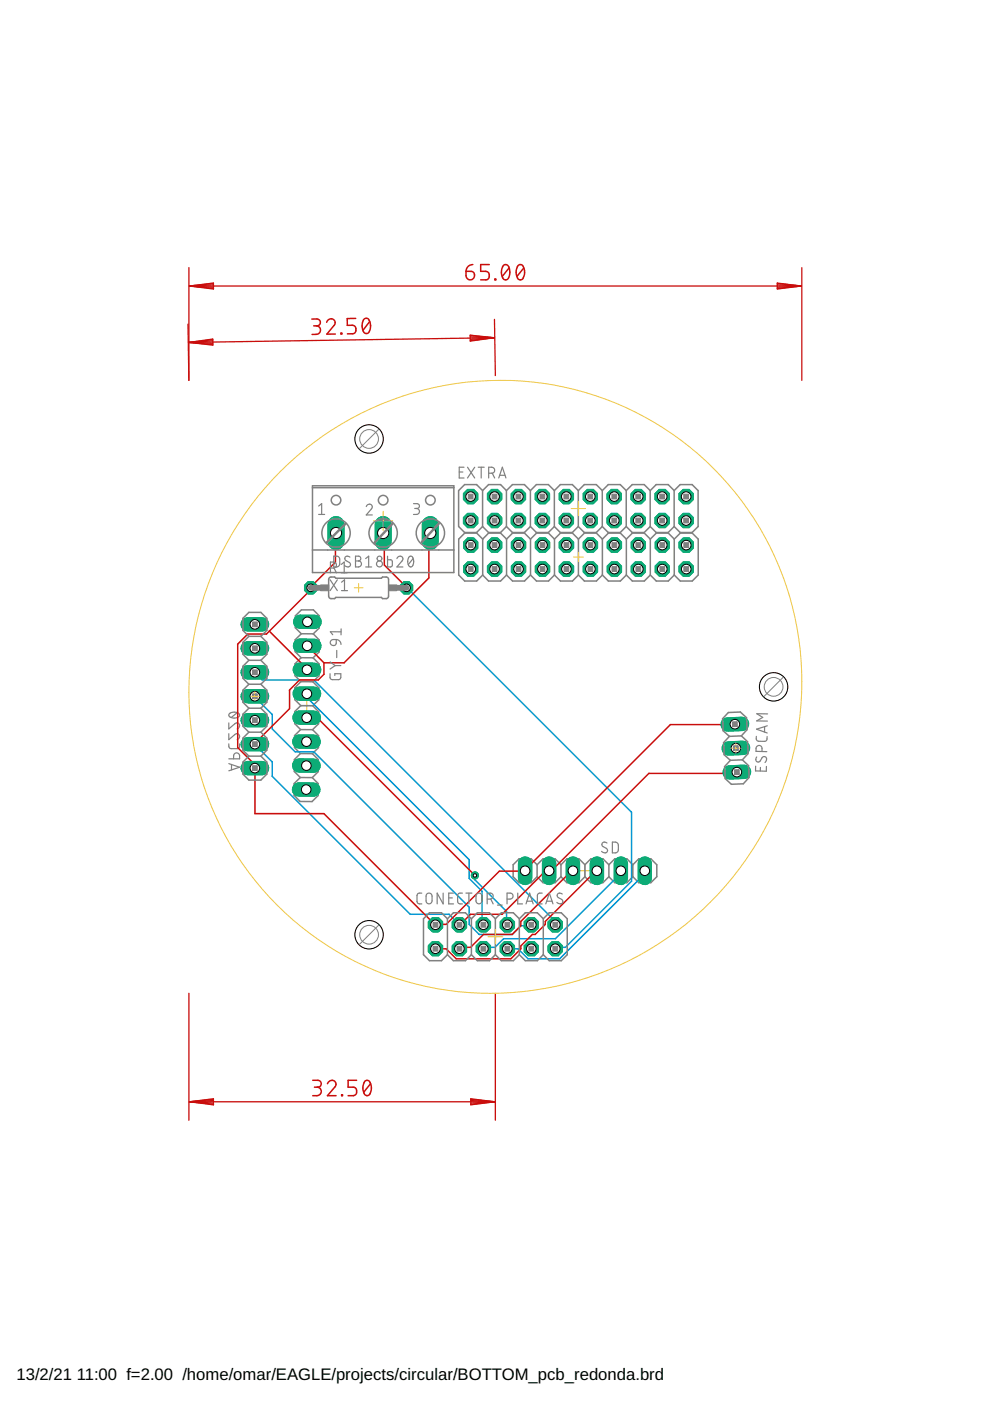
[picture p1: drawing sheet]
<svg xmlns="http://www.w3.org/2000/svg" width="210mm" height="297mm" viewBox="0 0 210 297" stroke-linecap="round" stroke-linejoin="round" font-family="sans-serif">
<defs><g id="words">
<g font-size="3.5">
<text x="3.5" y="292.5">13/2/21</text>
<text x="16.3" y="292.5">11:00 f=2.00 /home/omar/EAGLE/projects/circular/BOTTOM_pcb_redonda.brd</text>
</g>
</g></defs>
<path d="M63.8 149.6h2.5M65 148.4v2.4M123 184.6h2.1M124 183.5v2.2" fill="none" stroke="#afd134" stroke-width=".21"/>
<path d="M48.5 157.7v.7l.5 .3 1.6-.1 .2-.2v-.7M48.5 155.6v1.2l1.3-1.1a.63 .63 0 0 1 1 .2 .63 .63 0 0 1-.5 .9M48.5 153.3v1.2l1.3-1a.63 .63 0 0 1 1 .1 .63 .63 0 0 1-.5 .9M48.7 151.3a1.68 1.68 0 0 1 2.1 .1 .94 .94 0 0 1-1.4 .8l-.7-.2-.2-.4zM50.3 151.1l-1.3 1M48.5 160.9h2.3v-.6a.63 .63 0 0 0-.6-.7 .63 .63 0 0 0-.7 .7v.6M48.5 161.9l2.3 .8-2.3 .7M49.1 162.1v1.1" fill="none" stroke="#808080" stroke-width=".25"/>
<g fill="#808080" stroke="#808080" stroke-width=".21">
<path d="M64.5 161.8h1l-.1 1h-1z"/>
<path d="M64.5 156.7h1v1.1l-1-.1z"/>
<path d="M64.5 151.7h1v1h-1z"/>
<path d="M64.6 146.6h1v1h-1.1z"/>
<path d="M64.6 141.5h1v1h-1z"/>
<path d="M64.6 136.4h1v1h-1z"/>
<path d="M64.7 131.3h1v1.1h-1.1z"/>
<path d="M64.4 166.9h1v1h-1z"/>
<path d="M115.9 184.1h1v1h-1z"/>
<path d="M121 184.1h1v1h-1z"/>
<path d="M126 184.1h1.1v1h-1.1z"/>
<path d="M131.1 184.1h1v1h-1z"/>
<path d="M136.2 184.1h1v1h-1z"/>
<path d="M110.8 184.1h1v1h-1z"/>
</g>
<g fill="none" stroke="#808080" stroke-width=".32">
<path d="M63.8 139.4l-1.2 1.3-.1 2.6 1.3 1.2M63.8 139.4l2.6 .1M63.9 134.4l-1.3-1.3v-2.5l1.3-1.3h2.5l1.3 1.3v2.5l-1.3 1.3M63.9 134.4h2.5M63.9 134.4l-1.3 1.2v2.6l1.2 1.2M66.4 139.5l1.2 1.3v2.5l-1.3 1.2M66.4 134.4l1.3 1.3v2.5l-1.3 1.3M63.7 159.8l-1.3 1.2v2.6l1.3 1.2M63.7 159.8h2.5M63.7 154.7l-1.2 1.3-.1 2.5 1.3 1.3M63.7 154.7h2.6M63.8 149.6h2.5"/>
<path d="M63.8 149.6l-1.3 1.3v2.5l1.2 1.3M63.8 144.5l-1.3 1.3v2.5l1.3 1.3M63.8 144.5h2.5M66.2 159.8l1.3 1.3v2.5l-1.3 1.3M66.3 154.7l1.2 1.3v2.5l-1.3 1.3M66.3 149.6l1.3 1.3-.1 2.6-1.2 1.2M66.3 144.5l1.3 1.3v2.6l-1.3 1.2M63.7 164.8l2.5 .1M63.7 164.8l-1.3 1.3v2.6l1.2 1.2h2.6l1.2-1.2 .1-2.6-1.3-1.2M113.9 183.3l-1.3-1.2h-2.5l-1.3 1.2v2.6l1.3 1.3h2.5l1.3-1.3M113.9 183.3l1.2-1.2h2.6l1.2 1.2M113.9 183.3v2.6"/>
<path d="M113.9 185.9l1.2 1.3h2.6l1.2-1.3M118.9 183.3l1.3-1.2h2.5l1.3 1.2M118.9 183.3v2.6M118.9 185.9l1.3 1.3h2.5l1.3-1.3M124 183.3l1.3-1.2h2.5l1.3 1.2M124 185.9l1.3 1.3h2.5l1.3-1.3M124 183.3v2.6M129.1 183.3l1.3-1.2h2.5l1.3 1.2M129.1 185.9l1.3 1.3h2.5l1.3-1.3M129.1 183.3v2.6M134.2 183.3l1.2-1.2h2.6l1.3 1.2v2.6l-1.3 1.3h-2.6l-1.2-1.3M134.2 183.3v2.6"/>
</g>
<path d="M86.2 124.6l47.7 47.6v14.6l-14 14.1h-2.1l-.1 .2M54 147.6l.1 .2 3.6 3.7v3l4.9 4.9h3.9l33 32.9v3.7l2.1 2.1h7l1.8-1.8h2.2v-.2M54 157.8l3.7 3.7v3.1l29.3 29.2h8.2l2.2 2.3M54 142.5l1.6 1.7h10.9l51 50.9v.9l.2 .1M65.1 147.1l.2 .1v.9l34.2 34.2v3.9l2.7 2.8v7l.3 .1M54.1 162.8l-.1 .1M100.7 185.6v.9l6.7 6.7v2.8l.2 .1M131.6 184.6l-.1 .1v.6l-13.7 13.7h-11l-1.9 1.9h-2.4v.2M136.7 184.6v.7l-18 18h-6.7l-2.2-2.1-2.2-.1" fill="none" stroke="#0696d7" stroke-width=".32"/>
<circle cx="92.3" cy="201.1" r="1.65" fill="#0dab76" stroke="#0dab76" stroke-width=".21"/>
<circle cx="92.3" cy="201.1" r="1.02" fill="#fff" stroke="#000" stroke-width=".21"/>
<circle cx="92.3" cy="196.1" r="1.65" fill="#0dab76" stroke="#0dab76" stroke-width=".21"/>
<circle cx="92.3" cy="196.1" r="1.02" fill="#fff" stroke="#000" stroke-width=".21"/>
<circle cx="97.4" cy="201.1" r="1.65" fill="#0dab76" stroke="#0dab76" stroke-width=".21"/>
<circle cx="97.4" cy="201.1" r="1.02" fill="#fff" stroke="#000" stroke-width=".21"/>
<circle cx="97.4" cy="196.1" r="1.65" fill="#0dab76" stroke="#0dab76" stroke-width=".21"/>
<circle cx="97.4" cy="196.1" r="1.02" fill="#fff" stroke="#000" stroke-width=".21"/>
<circle cx="102.5" cy="201.1" r="1.65" fill="#0dab76" stroke="#0dab76" stroke-width=".21"/>
<circle cx="102.5" cy="201.1" r="1.02" fill="#fff" stroke="#000" stroke-width=".21"/>
<circle cx="102.5" cy="196.1" r="1.65" fill="#0dab76" stroke="#0dab76" stroke-width=".21"/>
<circle cx="102.5" cy="196.1" r="1.02" fill="#fff" stroke="#000" stroke-width=".21"/>
<circle cx="107.6" cy="201.1" r="1.65" fill="#0dab76" stroke="#0dab76" stroke-width=".21"/>
<circle cx="107.6" cy="201.1" r="1.02" fill="#fff" stroke="#000" stroke-width=".21"/>
<circle cx="107.6" cy="196.1" r="1.65" fill="#0dab76" stroke="#0dab76" stroke-width=".21"/>
<circle cx="107.6" cy="196.1" r="1.02" fill="#fff" stroke="#000" stroke-width=".21"/>
<circle cx="112.6" cy="201.1" r="1.65" fill="#0dab76" stroke="#0dab76" stroke-width=".21"/>
<circle cx="112.6" cy="201.1" r="1.02" fill="#fff" stroke="#000" stroke-width=".21"/>
<circle cx="112.6" cy="196.1" r="1.65" fill="#0dab76" stroke="#0dab76" stroke-width=".21"/>
<circle cx="112.6" cy="196.1" r="1.02" fill="#fff" stroke="#000" stroke-width=".21"/>
<circle cx="117.7" cy="201.1" r="1.65" fill="#0dab76" stroke="#0dab76" stroke-width=".21"/>
<circle cx="117.7" cy="201.1" r="1.02" fill="#fff" stroke="#000" stroke-width=".21"/>
<circle cx="117.7" cy="196.1" r="1.65" fill="#0dab76" stroke="#0dab76" stroke-width=".21"/>
<circle cx="117.7" cy="196.1" r="1.02" fill="#fff" stroke="#000" stroke-width=".21"/>
<path d="M52.5 162.9h3.1" fill="none" stroke="#0dab76" stroke-width="3"/>
<circle cx="54" cy="162.9" r="1.02" fill="#fff" stroke="#000" stroke-width=".21"/>
<path d="M52.5 157.8h3.1" fill="none" stroke="#0dab76" stroke-width="3"/>
<circle cx="54" cy="157.8" r="1.02" fill="#fff" stroke="#000" stroke-width=".21"/>
<path d="M52.5 152.7h3.1" fill="none" stroke="#0dab76" stroke-width="3"/>
<circle cx="54" cy="152.7" r="1.02" fill="#fff" stroke="#000" stroke-width=".21"/>
<path d="M52.5 147.6h3.1" fill="none" stroke="#0dab76" stroke-width="3"/>
<circle cx="54" cy="147.6" r="1.02" fill="#fff" stroke="#000" stroke-width=".21"/>
<path d="M52.5 142.5h3.1" fill="none" stroke="#0dab76" stroke-width="3"/>
<circle cx="54" cy="142.5" r="1.02" fill="#fff" stroke="#000" stroke-width=".21"/>
<path d="M52.5 137.5h3.1" fill="none" stroke="#0dab76" stroke-width="3"/>
<circle cx="54" cy="137.5" r="1.02" fill="#fff" stroke="#000" stroke-width=".21"/>
<path d="M52.5 132.4h3.1" fill="none" stroke="#0dab76" stroke-width="3"/>
<circle cx="54" cy="132.4" r="1.02" fill="#fff" stroke="#000" stroke-width=".21"/>
<path d="M63.6 131.8h3.1" fill="none" stroke="#0dab76" stroke-width="3"/>
<circle cx="65.2" cy="131.8" r="1.02" fill="#fff" stroke="#000" stroke-width=".21"/>
<path d="M63.6 136.9h3.1" fill="none" stroke="#0dab76" stroke-width="3"/>
<circle cx="65.1" cy="136.9" r="1.02" fill="#fff" stroke="#000" stroke-width=".21"/>
<path d="M63.6 142h3" fill="none" stroke="#0dab76" stroke-width="3"/>
<circle cx="65.1" cy="142" r="1.02" fill="#fff" stroke="#000" stroke-width=".21"/>
<path d="M63.5 147.1h3.1" fill="none" stroke="#0dab76" stroke-width="3"/>
<circle cx="65.1" cy="147.1" r="1.02" fill="#fff" stroke="#000" stroke-width=".21"/>
<path d="M63.5 152.1l3 .1" fill="none" stroke="#0dab76" stroke-width="3"/>
<circle cx="65" cy="152.2" r="1.02" fill="#fff" stroke="#000" stroke-width=".21"/>
<path d="M63.5 157.2h3" fill="none" stroke="#0dab76" stroke-width="3"/>
<circle cx="65" cy="157.2" r="1.02" fill="#fff" stroke="#000" stroke-width=".21"/>
<path d="M63.4 162.3h3.1" fill="none" stroke="#0dab76" stroke-width="3"/>
<circle cx="65" cy="162.3" r="1.02" fill="#fff" stroke="#000" stroke-width=".21"/>
<path d="M63.4 167.4h3" fill="none" stroke="#0dab76" stroke-width="3"/>
<circle cx="64.9" cy="167.4" r="1.02" fill="#fff" stroke="#000" stroke-width=".21"/>
<path d="M71.2 111.2v3.6" fill="none" stroke="#0dab76" stroke-width="3.6"/>
<circle cx="71.2" cy="113" r="1.19" fill="#fff" stroke="#000" stroke-width=".21"/>
<path d="M81.2 111.2v3.6" fill="none" stroke="#0dab76" stroke-width="3.6"/>
<circle cx="81.2" cy="113" r="1.19" fill="#fff" stroke="#000" stroke-width=".21"/>
<path d="M91.2 111.2v3.6" fill="none" stroke="#0dab76" stroke-width="3.6"/>
<circle cx="91.2" cy="113" r="1.19" fill="#fff" stroke="#000" stroke-width=".21"/>
<circle cx="65.9" cy="124.6" r="1.42" fill="#0dab76" stroke="#0dab76" stroke-width=".21"/>
<circle cx="65.9" cy="124.6" r=".8" fill="#fff" stroke="#000" stroke-width=".21"/>
<circle cx="86.2" cy="124.6" r="1.42" fill="#0dab76" stroke="#0dab76" stroke-width=".21"/>
<circle cx="86.2" cy="124.6" r=".8" fill="#fff" stroke="#000" stroke-width=".21"/>
<path d="M157.3 153.5l-3 .1" fill="none" stroke="#0dab76" stroke-width="3"/>
<circle cx="155.8" cy="153.5" r="1.02" fill="#fff" stroke="#000" stroke-width=".21"/>
<path d="M157.5 158.6l-3 .1" fill="none" stroke="#0dab76" stroke-width="3"/>
<circle cx="156" cy="158.6" r="1.02" fill="#fff" stroke="#000" stroke-width=".21"/>
<path d="M157.8 163.6l-3.1 .2" fill="none" stroke="#0dab76" stroke-width="3"/>
<circle cx="156.2" cy="163.7" r="1.02" fill="#fff" stroke="#000" stroke-width=".21"/>
<path d="M136.7 183.1v3" fill="none" stroke="#0dab76" stroke-width="3"/>
<circle cx="136.7" cy="184.6" r="1.02" fill="#fff" stroke="#000" stroke-width=".21"/>
<path d="M131.6 183.1v3" fill="none" stroke="#0dab76" stroke-width="3"/>
<circle cx="131.6" cy="184.6" r="1.02" fill="#fff" stroke="#000" stroke-width=".21"/>
<path d="M126.6 183.1v3" fill="none" stroke="#0dab76" stroke-width="3"/>
<circle cx="126.6" cy="184.6" r="1.02" fill="#fff" stroke="#000" stroke-width=".21"/>
<path d="M121.5 183.1v3" fill="none" stroke="#0dab76" stroke-width="3"/>
<circle cx="121.5" cy="184.6" r="1.02" fill="#fff" stroke="#000" stroke-width=".21"/>
<path d="M116.4 183.1v3" fill="none" stroke="#0dab76" stroke-width="3"/>
<circle cx="116.4" cy="184.6" r="1.02" fill="#fff" stroke="#000" stroke-width=".21"/>
<path d="M111.3 183.1v3" fill="none" stroke="#0dab76" stroke-width="3"/>
<circle cx="111.3" cy="184.6" r="1.02" fill="#fff" stroke="#000" stroke-width=".21"/>
<circle cx="99.8" cy="110.4" r="1.65" fill="#0dab76" stroke="#0dab76" stroke-width=".21"/>
<circle cx="99.8" cy="110.4" r="1.02" fill="#fff" stroke="#000" stroke-width=".21"/>
<circle cx="99.8" cy="105.3" r="1.65" fill="#0dab76" stroke="#0dab76" stroke-width=".21"/>
<circle cx="99.8" cy="105.3" r="1.02" fill="#fff" stroke="#000" stroke-width=".21"/>
<circle cx="104.9" cy="110.4" r="1.65" fill="#0dab76" stroke="#0dab76" stroke-width=".21"/>
<circle cx="104.9" cy="110.4" r="1.02" fill="#fff" stroke="#000" stroke-width=".21"/>
<circle cx="104.9" cy="105.3" r="1.65" fill="#0dab76" stroke="#0dab76" stroke-width=".21"/>
<circle cx="104.9" cy="105.3" r="1.02" fill="#fff" stroke="#000" stroke-width=".21"/>
<circle cx="109.9" cy="110.4" r="1.65" fill="#0dab76" stroke="#0dab76" stroke-width=".21"/>
<circle cx="109.9" cy="110.4" r="1.02" fill="#fff" stroke="#000" stroke-width=".21"/>
<circle cx="109.9" cy="105.3" r="1.65" fill="#0dab76" stroke="#0dab76" stroke-width=".21"/>
<circle cx="109.9" cy="105.3" r="1.02" fill="#fff" stroke="#000" stroke-width=".21"/>
<circle cx="115" cy="110.4" r="1.65" fill="#0dab76" stroke="#0dab76" stroke-width=".21"/>
<circle cx="115" cy="110.4" r="1.02" fill="#fff" stroke="#000" stroke-width=".21"/>
<circle cx="115" cy="105.3" r="1.65" fill="#0dab76" stroke="#0dab76" stroke-width=".21"/>
<circle cx="115" cy="105.3" r="1.02" fill="#fff" stroke="#000" stroke-width=".21"/>
<circle cx="120.1" cy="110.4" r="1.65" fill="#0dab76" stroke="#0dab76" stroke-width=".21"/>
<circle cx="120.1" cy="110.4" r="1.02" fill="#fff" stroke="#000" stroke-width=".21"/>
<circle cx="120.1" cy="105.3" r="1.65" fill="#0dab76" stroke="#0dab76" stroke-width=".21"/>
<circle cx="120.1" cy="105.3" r="1.02" fill="#fff" stroke="#000" stroke-width=".21"/>
<circle cx="125.2" cy="110.4" r="1.65" fill="#0dab76" stroke="#0dab76" stroke-width=".21"/>
<circle cx="125.2" cy="110.4" r="1.02" fill="#fff" stroke="#000" stroke-width=".21"/>
<circle cx="125.2" cy="105.3" r="1.65" fill="#0dab76" stroke="#0dab76" stroke-width=".21"/>
<circle cx="125.2" cy="105.3" r="1.02" fill="#fff" stroke="#000" stroke-width=".21"/>
<circle cx="130.2" cy="110.4" r="1.65" fill="#0dab76" stroke="#0dab76" stroke-width=".21"/>
<circle cx="130.2" cy="110.4" r="1.02" fill="#fff" stroke="#000" stroke-width=".21"/>
<circle cx="130.2" cy="105.3" r="1.65" fill="#0dab76" stroke="#0dab76" stroke-width=".21"/>
<circle cx="130.2" cy="105.3" r="1.02" fill="#fff" stroke="#000" stroke-width=".21"/>
<circle cx="135.3" cy="110.4" r="1.65" fill="#0dab76" stroke="#0dab76" stroke-width=".21"/>
<circle cx="135.3" cy="110.4" r="1.02" fill="#fff" stroke="#000" stroke-width=".21"/>
<circle cx="135.3" cy="105.3" r="1.65" fill="#0dab76" stroke="#0dab76" stroke-width=".21"/>
<circle cx="135.3" cy="105.3" r="1.02" fill="#fff" stroke="#000" stroke-width=".21"/>
<circle cx="140.4" cy="110.4" r="1.65" fill="#0dab76" stroke="#0dab76" stroke-width=".21"/>
<circle cx="140.4" cy="110.4" r="1.02" fill="#fff" stroke="#000" stroke-width=".21"/>
<circle cx="140.4" cy="105.3" r="1.65" fill="#0dab76" stroke="#0dab76" stroke-width=".21"/>
<circle cx="140.4" cy="105.3" r="1.02" fill="#fff" stroke="#000" stroke-width=".21"/>
<circle cx="145.5" cy="110.4" r="1.65" fill="#0dab76" stroke="#0dab76" stroke-width=".21"/>
<circle cx="145.5" cy="110.4" r="1.02" fill="#fff" stroke="#000" stroke-width=".21"/>
<circle cx="145.5" cy="105.3" r="1.65" fill="#0dab76" stroke="#0dab76" stroke-width=".21"/>
<circle cx="145.5" cy="105.3" r="1.02" fill="#fff" stroke="#000" stroke-width=".21"/>
<circle cx="99.8" cy="120.6" r="1.65" fill="#0dab76" stroke="#0dab76" stroke-width=".21"/>
<circle cx="99.8" cy="120.7" r="1.02" fill="#fff" stroke="#000" stroke-width=".21"/>
<circle cx="99.8" cy="115.6" r="1.65" fill="#0dab76" stroke="#0dab76" stroke-width=".21"/>
<circle cx="99.8" cy="115.6" r="1.02" fill="#fff" stroke="#000" stroke-width=".21"/>
<circle cx="104.9" cy="120.6" r="1.65" fill="#0dab76" stroke="#0dab76" stroke-width=".21"/>
<circle cx="104.9" cy="120.7" r="1.02" fill="#fff" stroke="#000" stroke-width=".21"/>
<circle cx="104.9" cy="115.6" r="1.65" fill="#0dab76" stroke="#0dab76" stroke-width=".21"/>
<circle cx="104.9" cy="115.6" r="1.02" fill="#fff" stroke="#000" stroke-width=".21"/>
<circle cx="109.9" cy="120.6" r="1.65" fill="#0dab76" stroke="#0dab76" stroke-width=".21"/>
<circle cx="109.9" cy="120.7" r="1.02" fill="#fff" stroke="#000" stroke-width=".21"/>
<circle cx="109.9" cy="115.6" r="1.65" fill="#0dab76" stroke="#0dab76" stroke-width=".21"/>
<circle cx="109.9" cy="115.6" r="1.02" fill="#fff" stroke="#000" stroke-width=".21"/>
<circle cx="115" cy="120.6" r="1.65" fill="#0dab76" stroke="#0dab76" stroke-width=".21"/>
<circle cx="115" cy="120.7" r="1.02" fill="#fff" stroke="#000" stroke-width=".21"/>
<circle cx="115" cy="115.6" r="1.65" fill="#0dab76" stroke="#0dab76" stroke-width=".21"/>
<circle cx="115" cy="115.6" r="1.02" fill="#fff" stroke="#000" stroke-width=".21"/>
<circle cx="120.1" cy="120.6" r="1.65" fill="#0dab76" stroke="#0dab76" stroke-width=".21"/>
<circle cx="120.1" cy="120.7" r="1.02" fill="#fff" stroke="#000" stroke-width=".21"/>
<circle cx="120.1" cy="115.6" r="1.65" fill="#0dab76" stroke="#0dab76" stroke-width=".21"/>
<circle cx="120.1" cy="115.6" r="1.02" fill="#fff" stroke="#000" stroke-width=".21"/>
<circle cx="125.2" cy="120.6" r="1.65" fill="#0dab76" stroke="#0dab76" stroke-width=".21"/>
<circle cx="125.2" cy="120.7" r="1.02" fill="#fff" stroke="#000" stroke-width=".21"/>
<circle cx="125.2" cy="115.6" r="1.65" fill="#0dab76" stroke="#0dab76" stroke-width=".21"/>
<circle cx="125.2" cy="115.6" r="1.02" fill="#fff" stroke="#000" stroke-width=".21"/>
<circle cx="130.3" cy="120.6" r="1.65" fill="#0dab76" stroke="#0dab76" stroke-width=".21"/>
<circle cx="130.3" cy="120.7" r="1.02" fill="#fff" stroke="#000" stroke-width=".21"/>
<circle cx="130.3" cy="115.6" r="1.65" fill="#0dab76" stroke="#0dab76" stroke-width=".21"/>
<circle cx="130.3" cy="115.6" r="1.02" fill="#fff" stroke="#000" stroke-width=".21"/>
<circle cx="135.3" cy="120.6" r="1.65" fill="#0dab76" stroke="#0dab76" stroke-width=".21"/>
<circle cx="135.3" cy="120.7" r="1.02" fill="#fff" stroke="#000" stroke-width=".21"/>
<circle cx="135.3" cy="115.6" r="1.65" fill="#0dab76" stroke="#0dab76" stroke-width=".21"/>
<circle cx="135.3" cy="115.6" r="1.02" fill="#fff" stroke="#000" stroke-width=".21"/>
<circle cx="140.4" cy="120.6" r="1.65" fill="#0dab76" stroke="#0dab76" stroke-width=".21"/>
<circle cx="140.4" cy="120.7" r="1.02" fill="#fff" stroke="#000" stroke-width=".21"/>
<circle cx="140.4" cy="115.6" r="1.65" fill="#0dab76" stroke="#0dab76" stroke-width=".21"/>
<circle cx="140.4" cy="115.6" r="1.02" fill="#fff" stroke="#000" stroke-width=".21"/>
<circle cx="145.5" cy="120.6" r="1.65" fill="#0dab76" stroke="#0dab76" stroke-width=".21"/>
<circle cx="145.5" cy="120.7" r="1.02" fill="#fff" stroke="#000" stroke-width=".21"/>
<circle cx="145.5" cy="115.6" r="1.65" fill="#0dab76" stroke="#0dab76" stroke-width=".21"/>
<circle cx="145.5" cy="115.6" r="1.02" fill="#fff" stroke="#000" stroke-width=".21"/>
<circle cx="100.7" cy="185.6" r=".76" fill="#0dab76" stroke="#0dab76" stroke-width=".21"/>
<circle cx="100.7" cy="185.6" r=".36" fill="#fff" stroke="#000" stroke-width=".21"/>
<g fill="none" stroke="#c90d0c" stroke-width=".28">
<path d="M40 56.7v23.9l-.1-11.9M170 56.7v23.9M40 72.6l5.1-.7v1.3zM40 72.6l5.1 .2M40 72.6l5.1 .4M40.2 60.6h129.7M40.2 60.6l5.1-.6v1.3zM40.2 60.6l5.1 .3M40.2 60.6l5.1 .6M45.1 72l-5.1 .6M45.1 72.3l-5.1 .3M45.3 60.4l-5.1 .2"/>
<path d="M45.3 60.1l-5.1 .5M99.7 71.1l5.1 .5-5.1 .7zM99.7 71.4l5.1 .2M99.7 71.2l5.1 .4M104.8 71.6l-64.8 1M104.8 71.6l-5.1 .3M104.8 71.6l-5.1 .6M104.8 67.7l.2 11.9M164.8 60l5.1 .6-5.1 .7zM164.8 60.4l5.1 .2M164.8 60.1l5.1 .5M169.9 60.6l-5.1 .3"/>
<path d="M169.9 60.6l-5.1 .6M40 210.6v26.9M105 210.6v26.9M40.2 233.6l5.1-.6v1.3zM40.2 233.6h64.7M40.2 233.6l5.1 .3M40.2 233.6l5.1 .5M45.3 233.3l-5.1 .3M45.3 233.1l-5.1 .5M99.8 233l5.1 .6-5.1 .7zM99.8 233.3l5.1 .3M99.8 233.1l5.1 .5"/>
<path d="M104.9 233.6l-5.1 .3M104.9 233.6l-5.1 .5"/>
</g>
<g fill="none" stroke="#c90d0c" stroke-width=".32">
<path d="M98.8 57.5h1.1a.9 .9 0 0 1 .7 1 .9 .9 0 0 1-.9 .8 .9 .9 0 0 1-.9-.9zM100.2 56.1l-.9 .3-.3 .5-.2 .6M103.7 56.1h-1.8v1.4h1.1a.92 .92 0 0 1 .8 .9 .92 .92 0 0 1-.8 .9h-1.1M104.9 59.2h.2v.1h-.2zM106.8 56.2l.6-.1a2.18 2.18 0 0 1 0 3.2h-.4a2.28 2.28 0 0 1-.2-3.1zM107.9 56.8l-1.4 1.8M109.8 56.4a.74 .74 0 0 1 .9-.2 .74 .74 0 0 1 .4 .7 2.12 2.12 0 0 1-.6 2.4h-.2a1.55 1.55 0 0 1-.8-2zM111.1 56.8l-1.5 1.8M66.1 67.6h1.1a.73 .73 0 0 1 .7 .7 .73 .73 0 0 1-.7 .8h-.7M67 69.1a.9 .9 0 0 1 1 .9 .9 .9 0 0 1-.9 .9h-.9M69.3 68.3a.89 .89 0 0 1 1.2-.7 .89 .89 0 0 1 .3 1.4l-1.5 1.8h1.8M72.3 70.6h.2v.2h-.2z"/>
<path d="M75.4 67.5h-1.8v1.5h1.1a.92 .92 0 0 1 .8 .8 .92 .92 0 0 1-.7 1h-1.1M77.1 67.8a.76 .76 0 0 1 .9-.3 .76 .76 0 0 1 .4 .8 2.1 2.1 0 0 1-.5 2.4h-.4a2.34 2.34 0 0 1-.4-2.9zM78.4 68.2l-1.4 1.8M71.2 113l-.1 .1v6.1l-5.1 5.2-.1 .2-.3 .1v.6l-9.1 9.1h-4l-2.1 2.2v21.9l3.4 3.3v1l.2 .1 .1 9.6h14.6l23.6 23.6 2.3-.1 11.3-11.3 5.4-.1 .1-.2 30.7-30.8 13.7-.1M81.2 113l.3 .1v6.7l4.7 4.8M91.2 113l-.3 .1v9.4l-17.9 18h-4.3M57.1 133.8l7.9 7.9 .1 .3M65.1 136.9l3.6 3.6M65 152.2v.2h2.5l33.2 33.2M68.7 140.5v2.5l-1.2 1.2h-4l-2.1 2.1v4l-7.3 7.3-.1 .2M156.2 163.7l-.1 .3h-18.5l-20.5 20.4h-.6l-.3 .3h-.6l-9.1 9.1h-6.7l-2.5 2.5M121.5 184.6l-.1-.2-11 11v.9l-1.8 1.8h-6.1l-2.7 2.8h-2.2l-.2 .2"/>
<path d="M126.6 184.6l-.3 .1-10.7 10.7v.6l-2.1 2.1h-.6l-2.5 2.5v.6l-2.1 2.1h-11.6l-2.1-2.1-2.3-.1M66.3 229h1.1a.73 .73 0 0 1 .7 .8 .73 .73 0 0 1-.7 .7h-.7M67.2 230.5a.9 .9 0 0 1 .9 .9 .9 .9 0 0 1-.9 .9h-.9M69.4 229.8a.9 .9 0 0 1 1.3-.7 .9 .9 0 0 1 .3 1.4l-1.6 1.8h1.8M72.4 232.1h.2v.2h-.2zM75.6 229h-1.8v1.5h1.1a.92 .92 0 0 1 .7 .9 .92 .92 0 0 1-.7 .9h-1.1M77.4 229.2l.4-.2a1.58 1.58 0 0 1 .9 2.1l-.1 .4a.77 .77 0 0 1-.8 .8 .77 .77 0 0 1-.7-.8l-.1-1.2zM78.6 229.8l-1.5 1.8"/>
</g>
<circle cx="92.3" cy="201.1" r="1.65" fill="#0dab76" stroke="#0dab76" stroke-width=".21"/>
<circle cx="92.3" cy="201.1" r="1.02" fill="#fff" stroke="#000" stroke-width=".21"/>
<circle cx="92.3" cy="196.1" r="1.65" fill="#0dab76" stroke="#0dab76" stroke-width=".21"/>
<circle cx="92.3" cy="196.1" r="1.02" fill="#fff" stroke="#000" stroke-width=".21"/>
<circle cx="97.4" cy="201.1" r="1.65" fill="#0dab76" stroke="#0dab76" stroke-width=".21"/>
<circle cx="97.4" cy="201.1" r="1.02" fill="#fff" stroke="#000" stroke-width=".21"/>
<circle cx="97.4" cy="196.1" r="1.65" fill="#0dab76" stroke="#0dab76" stroke-width=".21"/>
<circle cx="97.4" cy="196.1" r="1.02" fill="#fff" stroke="#000" stroke-width=".21"/>
<circle cx="102.5" cy="201.1" r="1.65" fill="#0dab76" stroke="#0dab76" stroke-width=".21"/>
<circle cx="102.5" cy="201.1" r="1.02" fill="#fff" stroke="#000" stroke-width=".21"/>
<circle cx="102.5" cy="196.1" r="1.65" fill="#0dab76" stroke="#0dab76" stroke-width=".21"/>
<circle cx="102.5" cy="196.1" r="1.02" fill="#fff" stroke="#000" stroke-width=".21"/>
<circle cx="107.6" cy="201.1" r="1.65" fill="#0dab76" stroke="#0dab76" stroke-width=".21"/>
<circle cx="107.6" cy="201.1" r="1.02" fill="#fff" stroke="#000" stroke-width=".21"/>
<circle cx="107.6" cy="196.1" r="1.65" fill="#0dab76" stroke="#0dab76" stroke-width=".21"/>
<circle cx="107.6" cy="196.1" r="1.02" fill="#fff" stroke="#000" stroke-width=".21"/>
<circle cx="112.6" cy="201.1" r="1.65" fill="#0dab76" stroke="#0dab76" stroke-width=".21"/>
<circle cx="112.6" cy="201.1" r="1.02" fill="#fff" stroke="#000" stroke-width=".21"/>
<circle cx="112.6" cy="196.1" r="1.65" fill="#0dab76" stroke="#0dab76" stroke-width=".21"/>
<circle cx="112.6" cy="196.1" r="1.02" fill="#fff" stroke="#000" stroke-width=".21"/>
<circle cx="117.7" cy="201.1" r="1.65" fill="#0dab76" stroke="#0dab76" stroke-width=".21"/>
<circle cx="117.7" cy="201.1" r="1.02" fill="#fff" stroke="#000" stroke-width=".21"/>
<circle cx="117.7" cy="196.1" r="1.65" fill="#0dab76" stroke="#0dab76" stroke-width=".21"/>
<circle cx="117.7" cy="196.1" r="1.02" fill="#fff" stroke="#000" stroke-width=".21"/>
<path d="M52.5 162.9h3.1" fill="none" stroke="#0dab76" stroke-width="3"/>
<circle cx="54" cy="162.9" r="1.02" fill="#fff" stroke="#000" stroke-width=".21"/>
<path d="M52.5 157.8h3.1" fill="none" stroke="#0dab76" stroke-width="3"/>
<circle cx="54" cy="157.8" r="1.02" fill="#fff" stroke="#000" stroke-width=".21"/>
<path d="M52.5 152.7h3.1" fill="none" stroke="#0dab76" stroke-width="3"/>
<circle cx="54" cy="152.7" r="1.02" fill="#fff" stroke="#000" stroke-width=".21"/>
<path d="M52.5 147.6h3.1" fill="none" stroke="#0dab76" stroke-width="3"/>
<circle cx="54" cy="147.6" r="1.02" fill="#fff" stroke="#000" stroke-width=".21"/>
<path d="M52.5 142.5h3.1" fill="none" stroke="#0dab76" stroke-width="3"/>
<circle cx="54" cy="142.5" r="1.02" fill="#fff" stroke="#000" stroke-width=".21"/>
<path d="M52.5 137.5h3.1" fill="none" stroke="#0dab76" stroke-width="3"/>
<circle cx="54" cy="137.5" r="1.02" fill="#fff" stroke="#000" stroke-width=".21"/>
<path d="M52.5 132.4h3.1" fill="none" stroke="#0dab76" stroke-width="3"/>
<circle cx="54" cy="132.4" r="1.02" fill="#fff" stroke="#000" stroke-width=".21"/>
<path d="M63.6 131.8h3.1" fill="none" stroke="#0dab76" stroke-width="3"/>
<circle cx="65.2" cy="131.8" r="1.02" fill="#fff" stroke="#000" stroke-width=".21"/>
<path d="M63.6 136.9h3.1" fill="none" stroke="#0dab76" stroke-width="3"/>
<circle cx="65.1" cy="136.9" r="1.02" fill="#fff" stroke="#000" stroke-width=".21"/>
<path d="M63.6 142h3" fill="none" stroke="#0dab76" stroke-width="3"/>
<circle cx="65.1" cy="142" r="1.02" fill="#fff" stroke="#000" stroke-width=".21"/>
<path d="M63.5 147.1h3.1" fill="none" stroke="#0dab76" stroke-width="3"/>
<circle cx="65.1" cy="147.1" r="1.02" fill="#fff" stroke="#000" stroke-width=".21"/>
<path d="M63.5 152.1l3 .1" fill="none" stroke="#0dab76" stroke-width="3"/>
<circle cx="65" cy="152.2" r="1.02" fill="#fff" stroke="#000" stroke-width=".21"/>
<path d="M63.5 157.2h3" fill="none" stroke="#0dab76" stroke-width="3"/>
<circle cx="65" cy="157.2" r="1.02" fill="#fff" stroke="#000" stroke-width=".21"/>
<path d="M63.4 162.3h3.1" fill="none" stroke="#0dab76" stroke-width="3"/>
<circle cx="65" cy="162.3" r="1.02" fill="#fff" stroke="#000" stroke-width=".21"/>
<path d="M63.4 167.4h3" fill="none" stroke="#0dab76" stroke-width="3"/>
<circle cx="64.9" cy="167.4" r="1.02" fill="#fff" stroke="#000" stroke-width=".21"/>
<path d="M71.2 111.2v3.6" fill="none" stroke="#0dab76" stroke-width="3.6"/>
<circle cx="71.2" cy="113" r="1.19" fill="#fff" stroke="#000" stroke-width=".21"/>
<path d="M81.2 111.2v3.6" fill="none" stroke="#0dab76" stroke-width="3.6"/>
<circle cx="81.2" cy="113" r="1.19" fill="#fff" stroke="#000" stroke-width=".21"/>
<path d="M91.2 111.2v3.6" fill="none" stroke="#0dab76" stroke-width="3.6"/>
<circle cx="91.2" cy="113" r="1.19" fill="#fff" stroke="#000" stroke-width=".21"/>
<circle cx="65.9" cy="124.6" r="1.42" fill="#0dab76" stroke="#0dab76" stroke-width=".21"/>
<circle cx="65.9" cy="124.6" r=".8" fill="#fff" stroke="#000" stroke-width=".21"/>
<circle cx="86.2" cy="124.6" r="1.42" fill="#0dab76" stroke="#0dab76" stroke-width=".21"/>
<circle cx="86.2" cy="124.6" r=".8" fill="#fff" stroke="#000" stroke-width=".21"/>
<path d="M157.3 153.5l-3 .1" fill="none" stroke="#0dab76" stroke-width="3"/>
<circle cx="155.8" cy="153.5" r="1.02" fill="#fff" stroke="#000" stroke-width=".21"/>
<path d="M157.5 158.6l-3 .1" fill="none" stroke="#0dab76" stroke-width="3"/>
<circle cx="156" cy="158.6" r="1.02" fill="#fff" stroke="#000" stroke-width=".21"/>
<path d="M157.8 163.6l-3.1 .2" fill="none" stroke="#0dab76" stroke-width="3"/>
<circle cx="156.2" cy="163.7" r="1.02" fill="#fff" stroke="#000" stroke-width=".21"/>
<path d="M136.7 183.1v3" fill="none" stroke="#0dab76" stroke-width="3"/>
<circle cx="136.7" cy="184.6" r="1.02" fill="#fff" stroke="#000" stroke-width=".21"/>
<path d="M131.6 183.1v3" fill="none" stroke="#0dab76" stroke-width="3"/>
<circle cx="131.6" cy="184.6" r="1.02" fill="#fff" stroke="#000" stroke-width=".21"/>
<path d="M126.6 183.1v3" fill="none" stroke="#0dab76" stroke-width="3"/>
<circle cx="126.6" cy="184.6" r="1.02" fill="#fff" stroke="#000" stroke-width=".21"/>
<path d="M121.5 183.1v3" fill="none" stroke="#0dab76" stroke-width="3"/>
<circle cx="121.5" cy="184.6" r="1.02" fill="#fff" stroke="#000" stroke-width=".21"/>
<path d="M116.4 183.1v3" fill="none" stroke="#0dab76" stroke-width="3"/>
<circle cx="116.4" cy="184.6" r="1.02" fill="#fff" stroke="#000" stroke-width=".21"/>
<path d="M111.3 183.1v3" fill="none" stroke="#0dab76" stroke-width="3"/>
<circle cx="111.3" cy="184.6" r="1.02" fill="#fff" stroke="#000" stroke-width=".21"/>
<circle cx="99.8" cy="110.4" r="1.65" fill="#0dab76" stroke="#0dab76" stroke-width=".21"/>
<circle cx="99.8" cy="110.4" r="1.02" fill="#fff" stroke="#000" stroke-width=".21"/>
<circle cx="99.8" cy="105.3" r="1.65" fill="#0dab76" stroke="#0dab76" stroke-width=".21"/>
<circle cx="99.8" cy="105.3" r="1.02" fill="#fff" stroke="#000" stroke-width=".21"/>
<circle cx="104.9" cy="110.4" r="1.65" fill="#0dab76" stroke="#0dab76" stroke-width=".21"/>
<circle cx="104.9" cy="110.4" r="1.02" fill="#fff" stroke="#000" stroke-width=".21"/>
<circle cx="104.9" cy="105.3" r="1.65" fill="#0dab76" stroke="#0dab76" stroke-width=".21"/>
<circle cx="104.9" cy="105.3" r="1.02" fill="#fff" stroke="#000" stroke-width=".21"/>
<circle cx="109.9" cy="110.4" r="1.65" fill="#0dab76" stroke="#0dab76" stroke-width=".21"/>
<circle cx="109.9" cy="110.4" r="1.02" fill="#fff" stroke="#000" stroke-width=".21"/>
<circle cx="109.9" cy="105.3" r="1.65" fill="#0dab76" stroke="#0dab76" stroke-width=".21"/>
<circle cx="109.9" cy="105.3" r="1.02" fill="#fff" stroke="#000" stroke-width=".21"/>
<circle cx="115" cy="110.4" r="1.65" fill="#0dab76" stroke="#0dab76" stroke-width=".21"/>
<circle cx="115" cy="110.4" r="1.02" fill="#fff" stroke="#000" stroke-width=".21"/>
<circle cx="115" cy="105.3" r="1.65" fill="#0dab76" stroke="#0dab76" stroke-width=".21"/>
<circle cx="115" cy="105.3" r="1.02" fill="#fff" stroke="#000" stroke-width=".21"/>
<circle cx="120.1" cy="110.4" r="1.65" fill="#0dab76" stroke="#0dab76" stroke-width=".21"/>
<circle cx="120.1" cy="110.4" r="1.02" fill="#fff" stroke="#000" stroke-width=".21"/>
<circle cx="120.1" cy="105.3" r="1.65" fill="#0dab76" stroke="#0dab76" stroke-width=".21"/>
<circle cx="120.1" cy="105.3" r="1.02" fill="#fff" stroke="#000" stroke-width=".21"/>
<circle cx="125.2" cy="110.4" r="1.65" fill="#0dab76" stroke="#0dab76" stroke-width=".21"/>
<circle cx="125.2" cy="110.4" r="1.02" fill="#fff" stroke="#000" stroke-width=".21"/>
<circle cx="125.2" cy="105.3" r="1.65" fill="#0dab76" stroke="#0dab76" stroke-width=".21"/>
<circle cx="125.2" cy="105.3" r="1.02" fill="#fff" stroke="#000" stroke-width=".21"/>
<circle cx="130.2" cy="110.4" r="1.65" fill="#0dab76" stroke="#0dab76" stroke-width=".21"/>
<circle cx="130.2" cy="110.4" r="1.02" fill="#fff" stroke="#000" stroke-width=".21"/>
<circle cx="130.2" cy="105.3" r="1.65" fill="#0dab76" stroke="#0dab76" stroke-width=".21"/>
<circle cx="130.2" cy="105.3" r="1.02" fill="#fff" stroke="#000" stroke-width=".21"/>
<circle cx="135.3" cy="110.4" r="1.65" fill="#0dab76" stroke="#0dab76" stroke-width=".21"/>
<circle cx="135.3" cy="110.4" r="1.02" fill="#fff" stroke="#000" stroke-width=".21"/>
<circle cx="135.3" cy="105.3" r="1.65" fill="#0dab76" stroke="#0dab76" stroke-width=".21"/>
<circle cx="135.3" cy="105.3" r="1.02" fill="#fff" stroke="#000" stroke-width=".21"/>
<circle cx="140.4" cy="110.4" r="1.65" fill="#0dab76" stroke="#0dab76" stroke-width=".21"/>
<circle cx="140.4" cy="110.4" r="1.02" fill="#fff" stroke="#000" stroke-width=".21"/>
<circle cx="140.4" cy="105.3" r="1.65" fill="#0dab76" stroke="#0dab76" stroke-width=".21"/>
<circle cx="140.4" cy="105.3" r="1.02" fill="#fff" stroke="#000" stroke-width=".21"/>
<circle cx="145.5" cy="110.4" r="1.65" fill="#0dab76" stroke="#0dab76" stroke-width=".21"/>
<circle cx="145.5" cy="110.4" r="1.02" fill="#fff" stroke="#000" stroke-width=".21"/>
<circle cx="145.5" cy="105.3" r="1.65" fill="#0dab76" stroke="#0dab76" stroke-width=".21"/>
<circle cx="145.5" cy="105.3" r="1.02" fill="#fff" stroke="#000" stroke-width=".21"/>
<circle cx="99.8" cy="120.6" r="1.65" fill="#0dab76" stroke="#0dab76" stroke-width=".21"/>
<circle cx="99.8" cy="120.7" r="1.02" fill="#fff" stroke="#000" stroke-width=".21"/>
<circle cx="99.8" cy="115.6" r="1.65" fill="#0dab76" stroke="#0dab76" stroke-width=".21"/>
<circle cx="99.8" cy="115.6" r="1.02" fill="#fff" stroke="#000" stroke-width=".21"/>
<circle cx="104.9" cy="120.6" r="1.65" fill="#0dab76" stroke="#0dab76" stroke-width=".21"/>
<circle cx="104.9" cy="120.7" r="1.02" fill="#fff" stroke="#000" stroke-width=".21"/>
<circle cx="104.9" cy="115.6" r="1.65" fill="#0dab76" stroke="#0dab76" stroke-width=".21"/>
<circle cx="104.9" cy="115.6" r="1.02" fill="#fff" stroke="#000" stroke-width=".21"/>
<circle cx="109.9" cy="120.6" r="1.65" fill="#0dab76" stroke="#0dab76" stroke-width=".21"/>
<circle cx="109.9" cy="120.7" r="1.02" fill="#fff" stroke="#000" stroke-width=".21"/>
<circle cx="109.9" cy="115.6" r="1.65" fill="#0dab76" stroke="#0dab76" stroke-width=".21"/>
<circle cx="109.9" cy="115.6" r="1.02" fill="#fff" stroke="#000" stroke-width=".21"/>
<circle cx="115" cy="120.6" r="1.65" fill="#0dab76" stroke="#0dab76" stroke-width=".21"/>
<circle cx="115" cy="120.7" r="1.02" fill="#fff" stroke="#000" stroke-width=".21"/>
<circle cx="115" cy="115.6" r="1.65" fill="#0dab76" stroke="#0dab76" stroke-width=".21"/>
<circle cx="115" cy="115.6" r="1.02" fill="#fff" stroke="#000" stroke-width=".21"/>
<circle cx="120.1" cy="120.6" r="1.65" fill="#0dab76" stroke="#0dab76" stroke-width=".21"/>
<circle cx="120.1" cy="120.7" r="1.02" fill="#fff" stroke="#000" stroke-width=".21"/>
<circle cx="120.1" cy="115.6" r="1.65" fill="#0dab76" stroke="#0dab76" stroke-width=".21"/>
<circle cx="120.1" cy="115.6" r="1.02" fill="#fff" stroke="#000" stroke-width=".21"/>
<circle cx="125.2" cy="120.6" r="1.65" fill="#0dab76" stroke="#0dab76" stroke-width=".21"/>
<circle cx="125.2" cy="120.7" r="1.02" fill="#fff" stroke="#000" stroke-width=".21"/>
<circle cx="125.2" cy="115.6" r="1.65" fill="#0dab76" stroke="#0dab76" stroke-width=".21"/>
<circle cx="125.2" cy="115.6" r="1.02" fill="#fff" stroke="#000" stroke-width=".21"/>
<circle cx="130.3" cy="120.6" r="1.65" fill="#0dab76" stroke="#0dab76" stroke-width=".21"/>
<circle cx="130.3" cy="120.7" r="1.02" fill="#fff" stroke="#000" stroke-width=".21"/>
<circle cx="130.3" cy="115.6" r="1.65" fill="#0dab76" stroke="#0dab76" stroke-width=".21"/>
<circle cx="130.3" cy="115.6" r="1.02" fill="#fff" stroke="#000" stroke-width=".21"/>
<circle cx="135.3" cy="120.6" r="1.65" fill="#0dab76" stroke="#0dab76" stroke-width=".21"/>
<circle cx="135.3" cy="120.7" r="1.02" fill="#fff" stroke="#000" stroke-width=".21"/>
<circle cx="135.3" cy="115.6" r="1.65" fill="#0dab76" stroke="#0dab76" stroke-width=".21"/>
<circle cx="135.3" cy="115.6" r="1.02" fill="#fff" stroke="#000" stroke-width=".21"/>
<circle cx="140.4" cy="120.6" r="1.65" fill="#0dab76" stroke="#0dab76" stroke-width=".21"/>
<circle cx="140.4" cy="120.7" r="1.02" fill="#fff" stroke="#000" stroke-width=".21"/>
<circle cx="140.4" cy="115.6" r="1.65" fill="#0dab76" stroke="#0dab76" stroke-width=".21"/>
<circle cx="140.4" cy="115.6" r="1.02" fill="#fff" stroke="#000" stroke-width=".21"/>
<circle cx="145.5" cy="120.6" r="1.65" fill="#0dab76" stroke="#0dab76" stroke-width=".21"/>
<circle cx="145.5" cy="120.7" r="1.02" fill="#fff" stroke="#000" stroke-width=".21"/>
<circle cx="145.5" cy="115.6" r="1.65" fill="#0dab76" stroke="#0dab76" stroke-width=".21"/>
<circle cx="145.5" cy="115.6" r="1.02" fill="#fff" stroke="#000" stroke-width=".21"/>
<circle cx="100.7" cy="185.6" r=".76" fill="#0dab76" stroke="#0dab76" stroke-width=".21"/>
<circle cx="100.7" cy="185.6" r=".36" fill="#fff" stroke="#000" stroke-width=".21"/>
<g fill="none" stroke="#808080" stroke-width=".32">
<path d="M66.3 103h29.9v18.4h-29.9zM66.3 116.6h29.9M66.3 103.4h29.9M102.3 104l-1.3-1.3h-2.5l-1.3 1.3v7.6l1.3 1.3h2.5l1.3-1.3M102.3 111.6l1.3 1.3h2.5l1.3-1.3M102.3 104l1.3-1.3h2.5l1.3 1.3M102.3 104v7.6M102.3 114.3l-1.2-1.3h-2.6l-1.2 1.3v7.6l1.2 1.3h2.6l1.2-1.3M102.3 114.3l1.3-1.3h2.5l1.3 1.3M102.3 114.3v7.6M107.4 111.6l1.2 1.3h2.6l1.3-1.3M107.4 104l1.2-1.3h2.6l1.3 1.3"/>
<path d="M107.4 104v7.6M107.4 114.3v7.6M107.4 114.3l1.3-1.3h2.5l1.3 1.3M112.5 111.6l1.2 1.3h2.6l1.2-1.3M112.5 104l1.2-1.3h2.6l1.2 1.3M112.5 104v7.6M112.5 114.3v7.6M112.5 114.3l1.2-1.3h2.6l1.3 1.3M117.5 111.6l1.3 1.3h2.5l1.3-1.3M117.5 104l1.3-1.3h2.5l1.3 1.3M117.5 104v7.6M117.6 114.3l1.2-1.3h2.6l1.2 1.3"/>
<path d="M117.6 114.3v7.6M122.6 111.6l1.3 1.3h2.5l1.3-1.3M122.6 104l1.3-1.3h2.5l1.3 1.3M122.6 104v7.6M122.6 114.3l1.3-1.3h2.5l1.3 1.3M122.6 114.3v7.6M127.7 104l1.3-1.3h2.5l1.3 1.3M127.7 111.6l1.3 1.3h2.5l1.3-1.3M127.7 104v7.6M127.7 114.3l1.3-1.3h2.5l1.3 1.3M127.7 114.3v7.6M132.8 104l1.2-1.3h2.6l1.3 1.3"/>
<path d="M132.8 111.6l1.2 1.3h2.6l1.3-1.3M132.8 104v7.6M132.8 114.3v7.6M132.8 114.3l1.3-1.3h2.5l1.3 1.3M137.9 104l1.2-1.3h2.6l1.2 1.3M137.9 111.6l1.2 1.3h2.6l1.2-1.3M137.9 104v7.6M137.9 114.3v7.6M137.9 114.3l1.2-1.3h2.6l1.3 1.3M142.9 104l1.3-1.3h2.5l1.3 1.3v7.6l-1.3 1.3h-2.5l-1.3-1.3M142.9 104v7.6M143 114.3v7.6"/>
<path d="M143 114.3l1.2-1.3h2.6l1.2 1.3v7.6l-1.2 1.3h-2.6l-1.2-1.3M52.8 134.9l-1.3 1.3v2.5l1.3 1.3M52.8 134.9l-1.3-1.3v-2.5l1.3-1.3h2.5l1.3 1.3v2.5l-1.3 1.3M52.8 140l-1.3 1.3v2.5l1.3 1.3M52.8 134.9h2.5M52.8 140h2.5M55.3 134.9l1.3 1.3v2.5l-1.3 1.3M55.3 140l1.3 1.3v2.5l-1.3 1.3M69.9 122.4a1.32 1.32 0 0 1 1.3 .2h9.7a1.32 1.32 0 0 1 1.3-.2l.2 .5v3.5l-.1 .3-.4 .2h-.8l-.2-.2h-9.7l-.2 .2h-1l-.3-.5v-3.5zM102.3 121.9l1.3 1.3h2.5l1.3-1.3M107.4 121.9l1.3 1.3h2.5l1.3-1.3M112.5 121.9l1.2 1.3h2.6l1.3-1.3"/>
<path d="M117.6 121.9l1.2 1.3h2.6l1.2-1.3M122.6 121.9l1.3 1.3h2.5l1.3-1.3M127.7 121.9l1.3 1.3h2.5l1.3-1.3M132.8 121.9l1.3 1.3h2.5l1.3-1.3M137.9 121.9l1.2 1.3h2.6l1.3-1.3M52.8 145.1l-1.3 1.2v2.6l1.3 1.3M52.8 150.2l-1.3 1.2v2.6l1.3 1.2M52.8 155.2l-1.3 1.3v2.5l1.3 1.3M52.8 145.1h2.5M52.8 150.2h2.5M52.8 155.2h2.5M55.3 145.1l1.3 1.2v2.6l-1.3 1.3"/>
<path d="M55.3 150.2l1.3 1.2v2.6l-1.3 1.2M55.3 155.2l1.3 1.3v2.5l-1.3 1.3M154.6 156.1l-1.2 1.4 .1 2.5 1.4 1.2M157.2 156l1.2-1.3-.1-2.5-1.3-1.2-2.6 .1-1.2 1.3 .1 2.5 1.3 1.2M157.2 156l-2.6 .1M157.2 156l1.3 1.2 .1 2.6-1.2 1.3M52.8 160.3l-1.3 1.3v2.5l1.3 1.3h2.5l1.3-1.3v-2.5l-1.3-1.3M52.8 160.3h2.5M157.4 161.1l1.3 1.2 .1 2.5-1.2 1.4-2.5 .1-1.3-1.2-.2-2.6 1.3-1.3M157.4 161.1l-2.5 .1M94.9 194.8l-1.3-1.3h-2.5l-1.3 1.3v7.6l1.3 1.3h2.5l1.3-1.3M94.9 194.8l1.2-1.3h2.6l1.2 1.3"/>
<path d="M94.9 194.8v7.6M99.9 194.8l1.3-1.3h2.6l1.2 1.3M99.9 194.8v7.6M105 194.8l1.3-1.3h2.5l1.3 1.3M105 194.8v7.6M110.1 194.8l1.3-1.3h2.5l1.3 1.3M110.1 194.8v7.6M115.2 194.8l1.3-1.3h2.5l1.3 1.3v7.6l-1.3 1.3h-2.5l-1.3-1.3M115.2 194.8v7.6M94.9 202.4l1.2 1.3h2.6l1.2-1.3M99.9 202.4l1.3 1.3h2.6l1.2-1.3M105 202.4l1.3 1.3h2.5l1.3-1.3"/>
<path d="M110.1 202.4l1.3 1.3h2.5l1.3-1.3"/>
<circle cx="71.2" cy="113" r="3"/>
<circle cx="71.2" cy="106" r="1.02"/>
<circle cx="81.2" cy="113" r="3"/>
<circle cx="81.2" cy="106" r="1.02"/>
<circle cx="91.2" cy="113" r="3"/>
<circle cx="91.2" cy="106" r="1.02"/>
</g>
<g fill="#808080" stroke="#808080" stroke-width=".21">
<path d="M82.4 124h1.7v1.2h-1.7z"/>
<path d="M68 124h1.7v1.2h-1.7z"/>
<path d="M91.8 200.6h1v1.1h-1z"/>
<path d="M91.8 195.6h1v1h-1z"/>
<path d="M96.9 195.6h1v1h-1z"/>
<path d="M96.9 200.6h1v1.1h-1z"/>
<path d="M102 195.6h1v1h-1z"/>
<path d="M102 200.6h1v1.1h-1z"/>
<path d="M107.1 195.6h1v1h-1z"/>
<path d="M112.1 195.6h1.1v1h-1.1z"/>
<path d="M107.1 200.6h1v1.1h-1z"/>
<path d="M112.1 200.6h1.1v1.1h-1.1z"/>
<path d="M117.2 195.6h1v1h-1z"/>
<path d="M117.2 200.6h1v1.1h-1z"/>
<path d="M53.5 136.9h1v1.1h-1z"/>
<path d="M53.5 142h1v1h-1z"/>
<path d="M53.5 147.1h1v1h-1z"/>
<path d="M53.5 152.2h1v1h-1z"/>
<path d="M53.5 157.3h1v1h-1z"/>
<path d="M53.5 162.3h1v1.1h-1z"/>
<path d="M53.5 131.9h1v1h-1z"/>
<path d="M155.5 158.1h1v1l-1 .1z"/>
<path d="M155.3 153.1l1-.1v1l-1 .1z"/>
<path d="M155.7 163.2h1l.1 1h-1.1z"/>
<path d="M99.3 109.9h1v1h-1z"/>
<path d="M99.3 104.8h1v1h-1z"/>
<path d="M104.4 104.8h1v1h-1z"/>
<path d="M104.4 109.9h1v1h-1z"/>
<path d="M109.4 104.8h1v1h-1z"/>
<path d="M109.4 109.9h1v1h-1z"/>
<path d="M114.5 104.8h1v1h-1z"/>
<path d="M119.6 104.8h1v1h-1z"/>
<path d="M124.7 104.8h1v1h-1z"/>
<path d="M114.5 109.9h1v1h-1z"/>
<path d="M119.6 109.9h1v1h-1z"/>
<path d="M124.7 109.9h1v1h-1z"/>
<path d="M129.7 104.8h1v1h-1z"/>
<path d="M129.7 109.9h1v1h-1z"/>
<path d="M134.8 104.8h1v1h-1z"/>
<path d="M134.8 109.9h1v1h-1z"/>
<path d="M139.9 104.8h1v1h-1z"/>
<path d="M139.9 109.9h1v1h-1z"/>
<path d="M145 104.8h1v1h-1z"/>
<path d="M145 109.9h1v1h-1z"/>
<path d="M99.3 120.1h1v1.1h-1z"/>
<path d="M99.3 115.1h1v1h-1z"/>
<path d="M104.4 115.1h1v1h-1z"/>
<path d="M104.4 120.1h1v1.1h-1z"/>
<path d="M109.4 115.1h1v1h-1z"/>
<path d="M109.4 120.1h1v1.1h-1z"/>
<path d="M114.5 115.1h1v1h-1z"/>
<path d="M119.6 115.1h1v1h-1z"/>
<path d="M124.7 115.1h1v1h-1z"/>
<path d="M114.5 120.1h1v1.1h-1z"/>
<path d="M119.6 120.1h1v1.1h-1z"/>
<path d="M124.7 120.1h1v1.1h-1z"/>
<path d="M129.8 115.1h1v1h-1z"/>
<path d="M129.8 120.1h1v1.1h-1z"/>
<path d="M134.8 115.1h1v1h-1z"/>
<path d="M134.8 120.1h1v1.1h-1z"/>
<path d="M139.9 115.1h1v1h-1z"/>
<path d="M139.9 120.1h1v1.1h-1z"/>
<path d="M145 115.1h1v1h-1z"/>
<path d="M145 120.1h1v1.1h-1z"/>
</g>
<path d="M73.3 111l-4 4M83.2 111l-3.8 4.1M93 111l-3.6 3.9" fill="none" stroke="#808080" stroke-width=".51"/>
<g fill="none" stroke="#808080" stroke-width=".25">
<path d="M98.4 99.1h-1v2.2h1M99.1 99.1l1.5 2.2M100.6 99.1l-1.5 2.2M101.4 99.1h1.3M102 99.1v2.2M67.6 107.3l.6-.5v2.3M67.6 109.1h1.2M70.8 117.9h.8l.4 .4v1.3l-.1 .3-.3 .3h-.8zM72.3 119.7l.7-.5v2.3M74.2 118.1a.57 .57 0 0 0-.9-.1 .57 .57 0 0 0 .1 .9l.7 .4a.57 .57 0 0 1 0 .8 .57 .57 0 0 1-.8 0l-.3-.2M75.4 117.9h.6a.51 .51 0 0 1 .5 .5 .51 .51 0 0 1-.5 .5 .63 .63 0 0 1 .6 .7 .63 .63 0 0 1-.6 .6h-.6zM75.4 118.9h.6"/>
<path d="M77.5 118.4l.7-.5v2.3M77.7 107.4a.63 .63 0 0 1 .9-.5 .63 .63 0 0 1 .1 1l-1 1.3h1.2M82.2 117.9v2.3h.8l.2-.2v-1.1l-.2-.2h-.8M84.2 118.4a.63 .63 0 0 1 .9-.5 .63 .63 0 0 1 .1 1l-1 1.3h1.2M86.7 118.1l.2-.2a.97 .97 0 0 1 .8 1.4l-.1 .3a.55 .55 0 0 1-.5 .6 .55 .55 0 0 1-.6-.6v-.8zM87.6 118.4l-1 1.3M87.7 106.8h.7a.51 .51 0 0 1 .5 .5 .51 .51 0 0 1-.5 .5h-.5M88.3 107.8a.63 .63 0 0 1 .6 .6 .63 .63 0 0 1-.6 .7h-.6M97.4 100.1h.7M103.6 100.3h.6a.63 .63 0 0 0 .7-.6 .63 .63 0 0 0-.7-.6h-.6v2.2M104.4 100.3l.5 1M105.7 101.3l.8-2.2 .8 2.2"/>
<path d="M105.9 100.8h1.2M70 122.9l1.5 2.3M70.1 120.4a1.16 1.16 0 0 0 1.1-.2v-.8l-.3-.2h-.8v2.3M70.3 135.7l1-.1v.8a.64 .64 0 0 1-1 .4 .64 .64 0 0 1 0-1.1zM70.8 120.4l.5 1.1M71.3 135.6l.7 .3 .3 .7M71.4 137.9v1.5M71.5 122.9l-1.5 2.3M72.3 134l-2.3-.1 .5 .7M72.3 133.3v1.3M72.3 121.5h1.3M72.4 123.4l.6-.5v2.3"/>
<path d="M72.4 125.2h1.3M77.5 120.2h1.3M70 142.8v1l.3 .3h1.4l.5-.2 .1-1-1.3-.1v.4M70 140.3l1.1 .8M71.1 141.1l-1.1 .8M71.1 141.1h1.2M160.4 156.1v.7l.4 .4 1.6-.1 .2-.3v-.6M161.6 159.3v-.6a.64 .64 0 0 0-.6-.7 .64 .64 0 0 0-.7 .7v.6l2.3 .1M162.1 154.1v1.1M162.7 153.9l-2.3 .7 2.3 .8M162.8 151.4l-2.3-.1 1.2 .8-1.3 .7 2.3 .1M128.7 178.7a.57 .57 0 0 0-.9-.1 .57 .57 0 0 0 .1 .9l.7 .4a.53 .53 0 0 1 .1 .7 .53 .53 0 0 1-.7 .2l-.4-.3"/>
<path d="M129.8 178.5l.9 .1 .4 .4v1.2l-.1 .4-.3 .2h-.9zM160.2 162.4v1l2.3 .1v-1M160.4 160.5a.57 .57 0 0 0-.1 .8 .57 .57 0 0 0 .9 0l.4-.7a.54 .54 0 0 1 .7-.1 .54 .54 0 0 1 .2 .7l-.3 .5M161.2 162.7v.8M89.4 189.4h-.8l-.2 .5 .1 1.5 .4 .2h.5M90.4 189.6a.64 .64 0 0 1 .8-.2 .64 .64 0 0 1 .4 .6v1a.63 .63 0 0 1-.6 .6 .63 .63 0 0 1-.7-.6zM94 189.4v2.2l-1.3-2.2v2.2M95.1 190.4h.8M96.2 189.4h-1.1v2.2h1.1M98 189.4h-.8l-.2 .5 .1 1.5 .4 .2h.5M98.8 189.4h1.3M99.4 189.4v2.2"/>
<path d="M101.2 189.5l.5-.1 .4 .2 .1 1.4a.63 .63 0 0 1-.6 .6 .63 .63 0 0 1-.7-.6v-1.2zM103.3 190.6h.6a.63 .63 0 0 0 .7-.6 .63 .63 0 0 0-.7-.6h-.6v2.2M104.1 190.6l.5 1M105.5 191.9h1M107.5 190.6h.6a.63 .63 0 0 0 .7-.6 .63 .63 0 0 0-.7-.6h-.6v2.2M109.8 189.4v2.2h1M111.5 191.6l.8-2.2 .8 2.2M111.7 191.1h1.2M115 189.4h-.8l-.3 .5 .1 1.5 .4 .2h.6M115.7 191.6l.8-2.2 .7 2.2M115.9 191.1h1.2M119.2 189.5a.57 .57 0 0 0-.9-.1 .57 .57 0 0 0 .1 .9l.7 .4a.57 .57 0 0 1 0 .9 .57 .57 0 0 1-.8-.1l-.2-.2"/>
<circle cx="80.5" cy="119.6" r=".64"/>
<circle cx="80.5" cy="118.4" r=".5"/>
</g>
<path d="M65.9 124.6h2M84.2 124.6h2" fill="none" stroke="#808080" stroke-width="1.2"/>
<g fill="none" stroke="#afd134" stroke-width=".21">
<path d="M79.2 110.4h4.1M81.2 108.4v4.1M121.1 107.8h3M121.6 118.1h2.1M122.6 106.3v3M122.6 117.1v2M75.1 124.6h1.9M76 123.7v1.8M53 147.6h2.1M54 146.6v2M154.8 158.6h2.4M156 157.4v2.4"/>
<path d="M103.5 198.6h3.1M105 197v3.2"/>
</g>
<g fill="none" stroke="#eec643" stroke-width=".21">
<path d="M59.4 100a65.1 65.1 0 0 1 90.3-2.3 64.9 64.9 0 0 1 2.6 91.8 65.2 65.2 0 0 1-88.5 7 64.6 64.6 0 0 1-11.9-87.4 63.1 63.1 0 0 1 7.5-9.1z"/>
<circle cx="164" cy="145.6" r="3"/>
</g>
<circle cx="164" cy="145.6" r="3" fill="#fff" stroke="#000" stroke-width=".21"/>
<circle cx="78.3" cy="93.1" r="3" fill="none" stroke="#eec643" stroke-width=".21"/>
<circle cx="78.3" cy="93.1" r="3" fill="#fff" stroke="#000" stroke-width=".21"/>
<circle cx="78.3" cy="198.2" r="3" fill="none" stroke="#eec643" stroke-width=".21"/>
<circle cx="78.3" cy="198.2" r="3" fill="#fff" stroke="#000" stroke-width=".21"/>
<g fill="none" stroke="#808080" stroke-width=".21">
<path d="M80.3 91l-4.1 4.1M166.1 143.6l-4.1 4.1M80.3 196.2l-4.1 4"/>
<circle cx="78.3" cy="93.1" r="1.99"/>
<circle cx="164" cy="145.6" r="1.99"/>
<circle cx="78.3" cy="198.2" r="1.99"/>
</g>
<use href="#words"/>
</svg>
